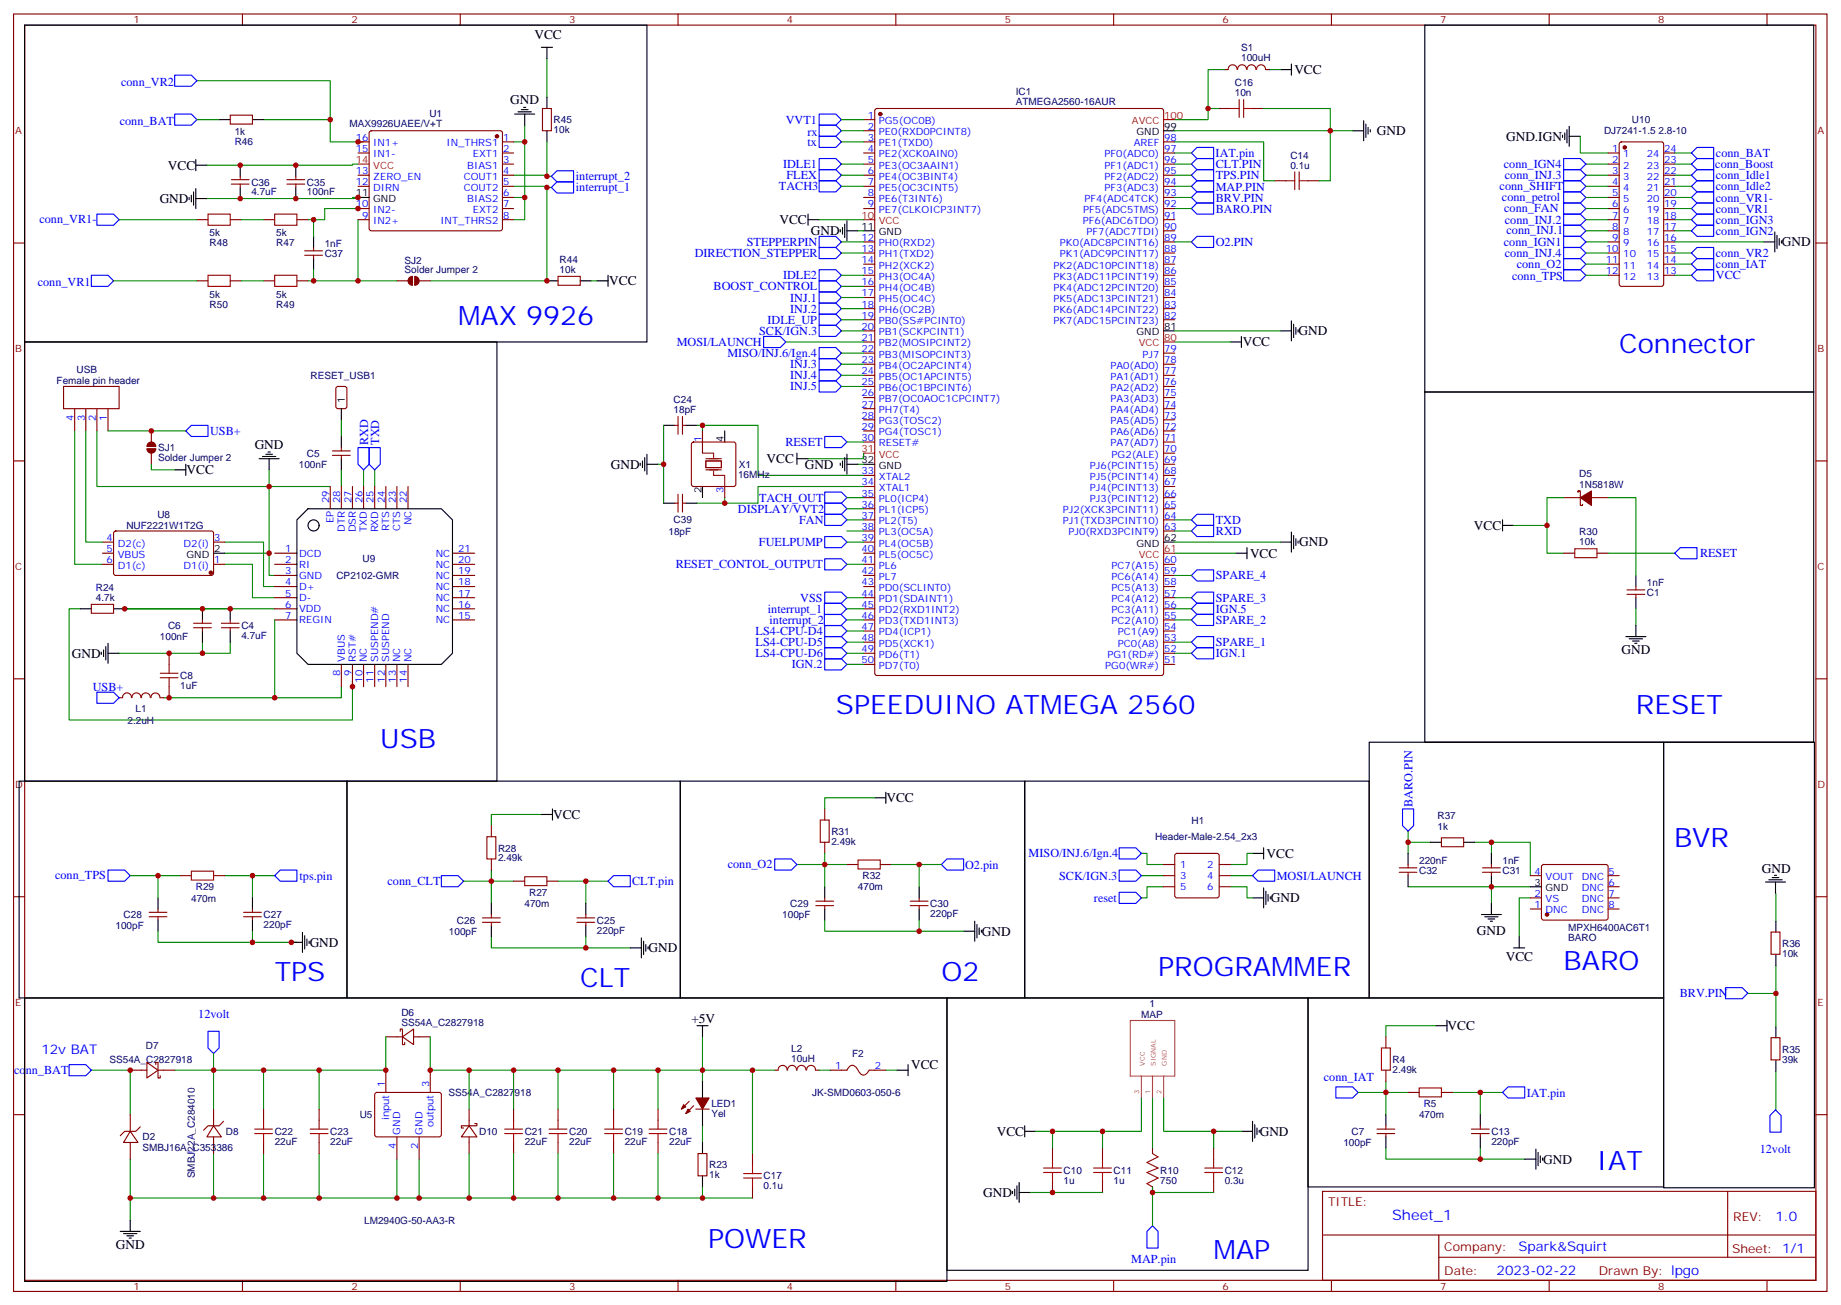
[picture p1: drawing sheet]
<svg xmlns="http://www.w3.org/2000/svg" width="584mm" height="414mm" viewBox="0 0 584 414" stroke-linecap="round" stroke-linejoin="round" font-family="sans-serif">
<defs><g id="words">
<g font-size="8.5" fill="#00f">
<text x="145.4" y="103.2">MAX 9926</text>
<text x="514.1" y="112">Connector</text>
<text x="265.4" y="226.7">SPEEDUINO ATMEGA 2560</text>
<text x="519.4" y="226.7">RESET</text>
<text x="120.7" y="237.3">USB</text>
<text x="531.5" y="268.8">BVR</text>
<text x="87.2" y="311.4">TPS</text>
<text x="298.9" y="311.4">O2</text>
<text x="367.7" y="309.6">PROGRAMMER</text>
<text x="496.4" y="307.8">BARO</text>
<text x="184.2" y="313.1">CLT</text>
<text x="507" y="371.3">IAT</text>
<text x="224.8" y="396">POWER</text>
<text x="385.3" y="399.6">MAP</text>
</g>
<text font-size="4.6" fill="#00f" x="442" y="387.1">Sheet_1</text>
<g font-size="4.2">
<text x="169.7" y="12.5">VCC</text>
<text x="410.9" y="23.5">VCC</text>
<text x="162" y="33">GND</text>
<text x="437.2" y="42.9">GND</text>
<text x="478.2" y="44.7">GND.IGN</text>
<text x="53.3" y="53.9">VCC</text>
<text x="50.7" y="64.4">GND</text>
<text x="247.5" y="71.1">VCC</text>
<text x="257.4" y="74.7">GND</text>
<text x="565.7" y="78.2">GND</text>
<text x="193.4" y="90.5">VCC</text>
<text x="412.3" y="106.4">GND</text>
<text x="394.6" y="109.9">VCC</text>
<text x="80.9" y="142.3">GND</text>
<text x="193.9" y="148.7">GND</text>
<text x="243.4" y="146.9">VCC</text>
<text x="255.5" y="148.7">GND</text>
<text x="59.2" y="150.5">VCC</text>
<text x="412.5" y="173.4">GND</text>
<text x="468" y="168.1">VCC</text>
<text x="396.9" y="176.9">VCC</text>
<text x="22.8" y="208.7">GND</text>
<text x="514.8" y="207.6">GND</text>
<text x="281.4" y="254.6">VCC</text>
<text x="175.6" y="259.9">VCC</text>
<text x="402.1" y="272.2">VCC</text>
<text x="559.3" y="276.9">GND</text>
<text x="403.5" y="286.3">GND</text>
<text x="311.7" y="296.9">GND</text>
<text x="468.9" y="296.5">GND</text>
<text x="98.3" y="300.5">GND</text>
<text x="205.9" y="302.2">GND</text>
<text x="478.1" y="305">VCC</text>
<text x="219.5" y="324.8">+5V</text>
<text x="459.6" y="326.9">VCC</text>
<text x="289.3" y="339.2">VCC</text>
<text x="316.5" y="360.4">VCC</text>
<text x="399.9" y="360.4">GND</text>
<text x="489.9" y="369.2">GND</text>
<text x="312.1" y="379.8">GND</text>
<text x="36.8" y="396.4">GND</text>
</g>
<g font-size="4.2" fill="#00f">
<text x="13.1" y="334.3">12v BAT</text>
<text x="563.7" y="387.3">1.0</text>
<text x="482.1" y="396.9">Spark&amp;Squirt</text>
<text x="475.1" y="404.7">2023-02-22</text>
</g>
<g font-size="3.9" fill="#00f">
<text x="38.4" y="27.2">conn_VR2</text>
<text x="38" y="39.5">conn_BAT</text>
<text x="249.5" y="39.2">VVT1</text>
<text x="256.3" y="46.2">tx</text>
<text x="256.4" y="43">rx</text>
<text x="248.6" y="53.3">IDLE1</text>
<text x="385.9" y="49.9">IAT.pin</text>
<text x="386" y="53.4">CLT.PIN</text>
<text x="477.4" y="53.3">conn_IGN4</text>
<text x="544.6" y="53.3">conn_Boost</text>
<text x="544.8" y="49.7">conn_BAT</text>
<text x="182.8" y="57.2">interrupt_2</text>
<text x="249.7" y="56.9">FLEX</text>
<text x="386" y="56.9">TPS.PIN</text>
<text x="477.8" y="56.9">conn_INJ.3</text>
<text x="544.8" y="56.8">conn_Idle1</text>
<text x="182.8" y="60.7">interrupt_1</text>
<text x="247.3" y="60.4">TACH3</text>
<text x="386" y="64">BRV.PIN</text>
<text x="386" y="60.5">MAP.PIN</text>
<text x="476.1" y="60.4">conn_SHIFT</text>
<text x="476.9" y="63.9">conn_petrol</text>
<text x="544.8" y="64">conn_VR1-</text>
<text x="544.8" y="60.4">conn_Idle2</text>
<text x="12.5" y="70.9">conn_VR1-</text>
<text x="386" y="67.5">BARO.PIN</text>
<text x="477.6" y="67.4">conn_FAN</text>
<text x="477.8" y="71">conn_INJ.2</text>
<text x="544.8" y="71">conn_IGN3</text>
<text x="544.8" y="67.5">conn_VR1</text>
<text x="478.3" y="74.3">conn_INJ.1</text>
<text x="544.8" y="74.5">conn_IGN2</text>
<text x="220.6" y="81.6">DIRECTION_STEPPER</text>
<text x="237.1" y="78">STEPPERPIN</text>
<text x="386" y="78.1">O2.PIN</text>
<text x="477.4" y="78">conn_IGN1</text>
<text x="477.8" y="81.6">conn_INJ.4</text>
<text x="544.8" y="81.5">conn_VR2</text>
<text x="248.6" y="88.6">IDLE2</text>
<text x="480" y="88.8">conn_TPS</text>
<text x="481.5" y="85.1">conn_O2</text>
<text x="544.8" y="88.6">VCC</text>
<text x="544.8" y="85.1">conn_IAT</text>
<text x="12" y="90.7">conn_VR1</text>
<text x="226.5" y="92.1">BOOST_CONTROL</text>
<text x="250.9" y="95.7">INJ.1</text>
<text x="250.9" y="99.2">INJ.2</text>
<text x="241" y="106.2">SCK/IGN.3</text>
<text x="243.7" y="102.7">IDLE_UP</text>
<text x="214.9" y="109.8">MOSI/LAUNCH</text>
<text x="231" y="113.3">MISO/INJ.6/Ign.4</text>
<text x="250.9" y="116.8">INJ.3</text>
<text x="250.9" y="120.4">INJ.4</text>
<text x="250.9" y="123.9">INJ.5</text>
<text x="66.7" y="138">USB+</text>
<text x="116.9" y="141.2" transform="rotate(-90 116.9 141.2)">RXD</text>
<text x="120.4" y="141.2" transform="rotate(-90 120.4 141.2)">TXD</text>
<text x="249.3" y="141.5">RESET</text>
<text x="241" y="159.2">TACH_OUT</text>
<text x="234.3" y="162.7">DISPLAY/VVT2</text>
<text x="253.7" y="166.2">FAN</text>
<text x="386" y="166.2">TXD</text>
<text x="240.9" y="173.3">FUELPUMP</text>
<text x="386" y="169.7">RXD</text>
<text x="539.7" y="176.8">RESET</text>
<text x="214.5" y="180.3">RESET_CONTOL_OUTPUT</text>
<text x="386" y="183.9">SPARE_4</text>
<text x="254.1" y="190.9">VSS</text>
<text x="386" y="190.9">SPARE_3</text>
<text x="243.8" y="194.4">interrupt_1</text>
<text x="244.3" y="197.9">interrupt_2</text>
<text x="386" y="198">SPARE_2</text>
<text x="386" y="194.4">IGN.5</text>
<text x="239.9" y="201.5">LS4-CPU-D4</text>
<text x="239.9" y="205">LS4-CPU-D5</text>
<text x="239.9" y="208.5">LS4-CPU-D6</text>
<text x="386" y="205">SPARE_1</text>
<text x="386" y="208.5">IGN.1</text>
<text x="251.3" y="212.1">IGN.2</text>
<text x="29.4" y="219.1">USB+</text>
<text x="448.4" y="256" transform="rotate(-90 448.4 256)">BARO.PIN</text>
<text x="231" y="275.5">conn_O2</text>
<text x="306.4" y="275.6">O2.pin</text>
<text x="326.6" y="272">MISO/INJ.6/Ign.4</text>
<text x="17.5" y="279">conn_TPS</text>
<text x="95.1" y="279.2">tps.pin</text>
<text x="123" y="280.8">conn_CLT</text>
<text x="200.7" y="280.9">CLT.pin</text>
<text x="336.3" y="279.1">SCK/IGN.3</text>
<text x="405.4" y="279.1">MOSI/LAUNCH</text>
<text x="347.3" y="286.2">reset</text>
<text x="533.3" y="316.4">BRV.PIN</text>
<text x="63" y="323.1">12volt</text>
<text x="4.5" y="340.9">conn_BAT</text>
<text x="420.3" y="343">conn_IAT</text>
<text x="484.7" y="348">IAT.pin</text>
<text x="558.7" y="366">12volt</text>
<text x="359.1" y="400.8">MAP.pin</text>
</g>
<g font-size="3.9" fill="#800">
<text x="421.6" y="382.6">TITLE:</text>
<text x="550.3" y="387.3">REV:</text>
<text x="458.5" y="396.8">Company:</text>
<text x="549.9" y="397.4">Sheet: 1/1</text>
<text x="458.5" y="404.5">Date:</text>
<text x="507.6" y="404.6">Drawn By: lpgo</text>
</g>
<g font-size="3.2" fill="#800">
<text x="42.4" y="7.4">1</text>
<text x="111.5" y="7.4">2</text>
<text x="180.7" y="7.4">3</text>
<text x="249.8" y="7.4">4</text>
<text x="319" y="7.4">5</text>
<text x="388.1" y="7.4">6</text>
<text x="457.3" y="7.4">7</text>
<text x="526.4" y="7.4">8</text>
<text x="4.8" y="42.5">A</text>
<text x="577" y="42.5">A</text>
<text x="4.8" y="111.7">B</text>
<text x="577" y="111.7">B</text>
<text x="4.8" y="180.8">C</text>
<text x="577" y="180.8">C</text>
<text x="4.8" y="250">D</text>
<text x="577" y="250">D</text>
<text x="4.8" y="319.1">E</text>
<text x="577" y="319.1">E</text>
<text x="42.4" y="409.3">1</text>
<text x="111.5" y="409.3">2</text>
<text x="180.7" y="409.3">3</text>
<text x="249.8" y="409.3">4</text>
<text x="319" y="409.3">5</text>
<text x="388.1" y="409.3">6</text>
<text x="457.3" y="409.3">7</text>
<text x="526.4" y="409.3">8</text>
</g>
<g font-size="3.2" fill="#000080">
<text x="394.1" y="16.3">S1</text>
<text x="394.1" y="19.5">100uH</text>
<text x="392" y="27.4">C16</text>
<text x="322.5" y="33.4">ATMEGA2560-16AUR</text>
<text x="322.5" y="30.2">IC1</text>
<text x="392" y="30.6">10n</text>
<text x="111" y="40.3">MAX9926UAEE/V+T</text>
<text x="136.3" y="37.1">U1</text>
<text x="175.8" y="39.1">R45</text>
<text x="518.1" y="39.1">U10</text>
<text x="74.5" y="42.9">1k</text>
<text x="74.5" y="46">R46</text>
<text x="175.8" y="42.3">10k</text>
<text x="509.3" y="42.7">DJ7241-1.5 2.8-10</text>
<text x="409.7" y="53.5">0.1u</text>
<text x="409.7" y="50.4">C14</text>
<text x="79.8" y="58.9">C36</text>
<text x="97.4" y="58.9">C35</text>
<text x="79.8" y="62">4.7uF</text>
<text x="97.4" y="62">100nF</text>
<text x="66.5" y="75">5k</text>
<text x="87.7" y="75">5k</text>
<text x="66.6" y="78.2">R48</text>
<text x="87.7" y="78.2">R47</text>
<text x="103.1" y="78.4">1nF</text>
<text x="103.1" y="81.6">C37</text>
<text x="128.4" y="83.7">SJ2</text>
<text x="177.7" y="83.5">R44</text>
<text x="128.4" y="86.6">Solder Jumper 2</text>
<text x="177.7" y="86.6">10k</text>
<text x="66.5" y="94.4">5k</text>
<text x="87.7" y="94.4">5k</text>
<text x="66.6" y="97.6">R50</text>
<text x="87.7" y="97.6">R49</text>
<text x="24.3" y="118.4">USB</text>
<text x="18" y="122">Female pin header</text>
<text x="98.6" y="120.2">RESET_USB1</text>
<text x="213.9" y="131.1">18pF</text>
<text x="213.9" y="128">C24</text>
<text x="50.2" y="143.2">SJ1</text>
<text x="50.2" y="146.3">Solder Jumper 2</text>
<text x="94.9" y="148.5">100nF</text>
<text x="97.5" y="145">C5</text>
<text x="234.6" y="148.5">X1</text>
<text x="234.3" y="151.7">16MHz</text>
<text x="501.4" y="154.7">1N5818W</text>
<text x="501.4" y="151.5">D5</text>
<text x="40.1" y="167.9">NUF2221W1T2G</text>
<text x="50" y="164.3">U8</text>
<text x="213.9" y="166.1">C39</text>
<text x="212.2" y="169.6">18pF</text>
<text x="501.4" y="173.1">10k</text>
<text x="501.4" y="169.9">R30</text>
<text x="115.1" y="178.5">U9</text>
<text x="106.8" y="183.7">CP2102-GMR</text>
<text x="30.4" y="190.7">4.7k</text>
<text x="30.4" y="187.5">R24</text>
<text x="522.9" y="186">1nF</text>
<text x="522.9" y="189.2">C1</text>
<text x="50.8" y="203.1">100nF</text>
<text x="53.4" y="199.6">C6</text>
<text x="76.6" y="202.7">4.7uF</text>
<text x="76.6" y="199.5">C4</text>
<text x="57.2" y="215.5">C8</text>
<text x="57.2" y="218.6">1uF</text>
<text x="43" y="226.1">L1</text>
<text x="40.5" y="229.6">2.2uH</text>
<text x="378.3" y="261.4">H1</text>
<text x="456.4" y="259.8">R37</text>
<text x="456.4" y="263.3">1k</text>
<text x="263.9" y="268">2.49k</text>
<text x="264" y="264.9">R31</text>
<text x="366.7" y="266.6">Header-Male-2.54_2x3</text>
<text x="158.1" y="273.3">2.49k</text>
<text x="158.1" y="270.2">R28</text>
<text x="450.6" y="274.2">220nF</text>
<text x="477" y="274.2">1nF</text>
<text x="273.8" y="279">R32</text>
<text x="450.6" y="277.4">C32</text>
<text x="477" y="277.4">C31</text>
<text x="60.7" y="286.1">470m</text>
<text x="62.2" y="282.6">R29</text>
<text x="166.5" y="287.8">470m</text>
<text x="168" y="284.3">R27</text>
<text x="250.9" y="287.8">C29</text>
<text x="272.4" y="282.6">470m</text>
<text x="295.3" y="287.8">C30</text>
<text x="39.2" y="291.4">C28</text>
<text x="83.7" y="291.4">C27</text>
<text x="145.1" y="293.1">C26</text>
<text x="189.5" y="293.1">C25</text>
<text x="248.3" y="291.4">100pF</text>
<text x="295.3" y="291">220pF</text>
<text x="36.7" y="294.9">100pF</text>
<text x="83.7" y="294.5">220pF</text>
<text x="142.5" y="296.7">100pF</text>
<text x="189.5" y="296.3">220pF</text>
<text x="497.9" y="295.5">MPXH6400AC6T1</text>
<text x="497.9" y="298.7">BARO</text>
<text x="565.8" y="303.7">10k</text>
<text x="565.8" y="300.6">R36</text>
<text x="127.4" y="322.4">D6</text>
<text x="362.3" y="323.1">MAP</text>
<text x="365" y="319.6">1</text>
<text x="127.4" y="325.5">SS54A_C2827918</text>
<text x="46.3" y="332.8">D7</text>
<text x="251.2" y="333.8">L2</text>
<text x="270.5" y="335.4">F2</text>
<text x="565.8" y="334.1">R35</text>
<text x="34.8" y="337.2">SS54A_C2827918</text>
<text x="251.2" y="337">10uH</text>
<text x="442.1" y="340.4">2.49k</text>
<text x="442.1" y="337.2">R4</text>
<text x="565.8" y="337.2">39k</text>
<text x="142.4" y="347.8">SS54A_C2827918</text>
<text x="257.9" y="347.8">JK-SMD0603-050-6</text>
<text x="225.9" y="351.3">LED1</text>
<text x="452" y="351.3">R5</text>
<text x="114.2" y="354.8">U5</text>
<text x="225.8" y="354.5">Yel</text>
<text x="450.5" y="354.9">470m</text>
<text x="45.2" y="365.1">SMBJ16A_C353386</text>
<text x="45.2" y="361.9">D2</text>
<text x="71.7" y="360.1">D8</text>
<text x="87.2" y="363.3">22uF</text>
<text x="87.2" y="360.1">C22</text>
<text x="104.8" y="363.3">22uF</text>
<text x="104.8" y="360.1">C23</text>
<text x="152.1" y="360.1">D10</text>
<text x="166.6" y="363.3">22uF</text>
<text x="166.6" y="360.1">C21</text>
<text x="180.7" y="363.3">22uF</text>
<text x="180.7" y="360.1">C20</text>
<text x="198.3" y="363.3">22uF</text>
<text x="198.3" y="360.1">C19</text>
<text x="212.4" y="363.3">22uF</text>
<text x="212.4" y="360.1">C18</text>
<text x="426.5" y="363.7">100pF</text>
<text x="429.1" y="360.2">C7</text>
<text x="473.5" y="363.3">220pF</text>
<text x="473.5" y="360.2">C13</text>
<text x="225.1" y="370.7">R23</text>
<text x="61.9" y="373.9" transform="rotate(-90 61.9 373.9)">SMBJ22A_C284010</text>
<text x="225.1" y="373.9">1k</text>
<text x="242.4" y="377.4">0.1u</text>
<text x="242.4" y="374.2">C17</text>
<text x="337.7" y="375.7">1u</text>
<text x="337.7" y="372.5">C10</text>
<text x="353.6" y="375.7">1u</text>
<text x="353.6" y="372.5">C11</text>
<text x="368.4" y="375.7">750</text>
<text x="368.4" y="372.5">R10</text>
<text x="388.8" y="375.7">0.3u</text>
<text x="388.8" y="372.5">C12</text>
<text x="115.6" y="388.4">LM2940G-50-AA3-R</text>
</g>
<g font-size="3.2" fill="#00f">
<text x="275.5" y="37.6">1</text>
<text x="275.5" y="41.1">2</text>
<text x="279" y="39.4">PG5(OC0B)</text>
<text x="113" y="44.7">16</text>
<text x="118.5" y="46.4">IN1+</text>
<text x="141.8" y="46.4">IN_THRS1</text>
<text x="159.7" y="44.7">1</text>
<text x="275.5" y="44.7">3</text>
<text x="279" y="42.9">PE0(RXD0PCINT8)</text>
<text x="279" y="46.4">PE1(TXD0)</text>
<text x="359.9" y="46.4">AREF</text>
<text x="369.6" y="44.7">98</text>
<text x="113" y="48.2">15</text>
<text x="118.5" y="50">IN1-</text>
<text x="148.4" y="53.5">BIAS1</text>
<text x="150.1" y="50">EXT1</text>
<text x="159.7" y="48.2">2</text>
<text x="159.7" y="51.7">3</text>
<text x="275.5" y="48.2">4</text>
<text x="275.5" y="51.7">5</text>
<text x="279" y="50">PE2(XCK0AIN0)</text>
<text x="279" y="53.5">PE3(OC3AAIN1)</text>
<text x="350.6" y="53.5">PF1(ADC1)</text>
<text x="350.6" y="50">PF0(ADC0)</text>
<text x="369.6" y="51.7">96</text>
<text x="369.6" y="48.2">97</text>
<text x="511.9" y="48.2">1</text>
<text x="511.9" y="51.7">2</text>
<text x="515.4" y="50">1</text>
<text x="515.4" y="53.5">2</text>
<text x="522.8" y="53.5">23</text>
<text x="522.8" y="50">24</text>
<text x="528.4" y="51.7">23</text>
<text x="528.4" y="48.2">24</text>
<text x="113" y="58.8">12</text>
<text x="113" y="55.2">13</text>
<text x="118.5" y="57">ZERO_EN</text>
<text x="147.2" y="57">COUT1</text>
<text x="159.7" y="55.2">4</text>
<text x="159.7" y="58.8">5</text>
<text x="275.5" y="55.2">6</text>
<text x="275.5" y="58.8">7</text>
<text x="279" y="57">PE4(OC3BINT4)</text>
<text x="350.6" y="57">PF2(ADC2)</text>
<text x="369.6" y="58.8">94</text>
<text x="369.6" y="55.2">95</text>
<text x="511.9" y="55.2">3</text>
<text x="511.9" y="58.8">4</text>
<text x="515.4" y="57">3</text>
<text x="522.8" y="57">22</text>
<text x="528.4" y="58.8">21</text>
<text x="528.4" y="55.2">22</text>
<text x="113" y="65.8">10</text>
<text x="118.5" y="60.5">DIRN</text>
<text x="147.2" y="60.5">COUT2</text>
<text x="148.4" y="64.1">BIAS2</text>
<text x="159.7" y="62.3">6</text>
<text x="159.7" y="65.8">7</text>
<text x="275.5" y="62.3">8</text>
<text x="275.5" y="65.8">9</text>
<text x="279" y="60.5">PE5(OC3CINT5)</text>
<text x="279" y="64.1">PE6(T3INT6)</text>
<text x="344.3" y="64.1">PF4(ADC4TCK)</text>
<text x="350.6" y="60.5">PF3(ADC3)</text>
<text x="369.6" y="65.8">92</text>
<text x="369.6" y="62.3">93</text>
<text x="511.9" y="62.3">5</text>
<text x="511.9" y="65.8">6</text>
<text x="515.4" y="60.5">4</text>
<text x="515.4" y="64.1">5</text>
<text x="522.8" y="64.1">20</text>
<text x="522.8" y="60.5">21</text>
<text x="528.4" y="65.8">19</text>
<text x="528.4" y="62.3">20</text>
<text x="115" y="69.4">9</text>
<text x="118.5" y="71.1">IN2+</text>
<text x="118.5" y="67.6">IN2-</text>
<text x="139.8" y="71.1">INT_THRS2</text>
<text x="150.1" y="67.6">EXT2</text>
<text x="159.7" y="69.4">8</text>
<text x="279" y="67.6">PE7(CLKOICP3INT7)</text>
<text x="343.7" y="71.1">PF6(ADC6TDO)</text>
<text x="343.8" y="67.6">PF5(ADC5TMS)</text>
<text x="369.6" y="69.4">91</text>
<text x="511.9" y="69.4">7</text>
<text x="515.4" y="67.6">6</text>
<text x="515.4" y="71.1">7</text>
<text x="522.8" y="71.1">18</text>
<text x="522.8" y="67.6">19</text>
<text x="528.4" y="69.4">18</text>
<text x="273.5" y="76.4">12</text>
<text x="344.9" y="74.6">PF7(ADC7TDI)</text>
<text x="369.6" y="76.4">89</text>
<text x="369.6" y="72.9">90</text>
<text x="511.9" y="72.9">8</text>
<text x="511.9" y="76.4">9</text>
<text x="515.4" y="74.6">8</text>
<text x="522.8" y="74.6">17</text>
<text x="528.4" y="76.4">16</text>
<text x="528.4" y="72.9">17</text>
<text x="273.5" y="79.9">13</text>
<text x="273.5" y="83.5">14</text>
<text x="279" y="78.2">PH0(RXD2)</text>
<text x="279" y="81.7">PH1(TXD2)</text>
<text x="336.4" y="81.7">PK1(ADC9PCINT17)</text>
<text x="336.4" y="78.2">PK0(ADC8PCINT16)</text>
<text x="369.6" y="83.5">87</text>
<text x="369.6" y="79.9">88</text>
<text x="509.9" y="79.9">10</text>
<text x="509.9" y="83.5">11</text>
<text x="515.4" y="78.2">9</text>
<text x="515.4" y="81.7">10</text>
<text x="522.8" y="81.7">15</text>
<text x="522.8" y="78.2">16</text>
<text x="528.4" y="83.5">14</text>
<text x="528.4" y="79.9">15</text>
<text x="273.5" y="87">15</text>
<text x="279" y="85.2">PH2(XCK2)</text>
<text x="279" y="88.8">PH3(OC4A)</text>
<text x="334.4" y="88.8">PK3(ADC11PCINT19)</text>
<text x="334.4" y="85.2">PK2(ADC10PCINT18)</text>
<text x="369.6" y="87">86</text>
<text x="509.9" y="87">12</text>
<text x="515.4" y="85.2">11</text>
<text x="515.4" y="88.8">12</text>
<text x="522.8" y="88.8">13</text>
<text x="522.8" y="85.2">14</text>
<text x="528.4" y="87">13</text>
<text x="273.5" y="90.5">16</text>
<text x="273.5" y="94.1">17</text>
<text x="279" y="92.3">PH4(OC4B)</text>
<text x="279" y="95.8">PH5(OC4C)</text>
<text x="334.4" y="95.8">PK5(ADC13PCINT21)</text>
<text x="334.4" y="92.3">PK4(ADC12PCINT20)</text>
<text x="369.6" y="94.1">84</text>
<text x="369.6" y="90.5">85</text>
<text x="273.5" y="97.6">18</text>
<text x="273.5" y="101.1">19</text>
<text x="279" y="99.3">PH6(OC2B)</text>
<text x="334.4" y="99.3">PK6(ADC14PCINT22)</text>
<text x="369.6" y="101.1">82</text>
<text x="369.6" y="97.6">83</text>
<text x="273.5" y="104.6">20</text>
<text x="279" y="102.9">PB0(SS#PCINT0)</text>
<text x="279" y="106.4">PB1(SCKPCINT1)</text>
<text x="334.4" y="102.9">PK7(ADC15PCINT23)</text>
<text x="273.5" y="108.2">21</text>
<text x="273.5" y="111.7">22</text>
<text x="279" y="109.9">PB2(MOSIPCINT2)</text>
<text x="279" y="113.5">PB3(MISOPCINT3)</text>
<text x="362.8" y="113.5">PJ7</text>
<text x="369.6" y="111.7">79</text>
<text x="273.5" y="115.2">23</text>
<text x="273.5" y="118.7">24</text>
<text x="279" y="117">PB4(OC2APCINT4)</text>
<text x="352.5" y="117">PA0(AD0)</text>
<text x="369.6" y="118.7">77</text>
<text x="369.6" y="115.2">78</text>
<text x="273.5" y="122.3">25</text>
<text x="273.5" y="125.8">26</text>
<text x="279" y="120.5">PB5(OC1APCINT5)</text>
<text x="279" y="124">PB6(OC1BPCINT6)</text>
<text x="352.5" y="124">PA2(AD2)</text>
<text x="352.5" y="120.5">PA1(AD1)</text>
<text x="369.6" y="125.8">75</text>
<text x="369.6" y="122.3">76</text>
<text x="273.5" y="129.3">27</text>
<text x="279" y="127.6">PB7(OC0AOC1CPCINT7)</text>
<text x="279" y="131.1">PH7(T4)</text>
<text x="352.5" y="131.1">PA4(AD4)</text>
<text x="352.5" y="127.6">PA3(AD3)</text>
<text x="369.6" y="129.3">74</text>
<text x="23.4" y="133.5" transform="rotate(-90 23.4 133.5)">4</text>
<text x="26.9" y="133.5" transform="rotate(-90 26.9 133.5)">3</text>
<text x="30.4" y="133.5" transform="rotate(-90 30.4 133.5)">2</text>
<text x="33.9" y="133.5" transform="rotate(-90 33.9 133.5)">1</text>
<text x="273.5" y="132.9">28</text>
<text x="273.5" y="136.4">29</text>
<text x="279" y="134.6">PG3(TOSC2)</text>
<text x="352.5" y="134.6">PA5(AD5)</text>
<text x="369.6" y="136.4">72</text>
<text x="369.6" y="132.9">73</text>
<text x="222.7" y="140.3" transform="rotate(-90 222.7 140.3)">1</text>
<text x="273.5" y="139.9">30</text>
<text x="279" y="138.1">PG4(TOSC1)</text>
<text x="279" y="141.7">RESET#</text>
<text x="352.5" y="141.7">PA7(AD7)</text>
<text x="352.5" y="138.1">PA6(AD6)</text>
<text x="369.6" y="143.4">70</text>
<text x="369.6" y="139.9">71</text>
<text x="346" y="148.7">PJ6(PCINT15)</text>
<text x="352.9" y="145.2">PG2(ALE)</text>
<text x="369.6" y="147">69</text>
<text x="273.5" y="150.5">33</text>
<text x="273.5" y="154">34</text>
<text x="279" y="152.3">XTAL2</text>
<text x="279" y="155.8">XTAL1</text>
<text x="346" y="155.8">PJ4(PCINT13)</text>
<text x="346" y="152.3">PJ5(PCINT14)</text>
<text x="369.6" y="154">67</text>
<text x="369.6" y="150.5">68</text>
<text x="104.5" y="159.7" transform="rotate(-90 104.5 159.7)">29</text>
<text x="108" y="159.7" transform="rotate(-90 108 159.7)">28</text>
<text x="111.5" y="159.7" transform="rotate(-90 111.5 159.7)">27</text>
<text x="115.1" y="159.7" transform="rotate(-90 115.1 159.7)">26</text>
<text x="118.6" y="159.7" transform="rotate(-90 118.6 159.7)">25</text>
<text x="122.1" y="159.7" transform="rotate(-90 122.1 159.7)">24</text>
<text x="125.7" y="159.7" transform="rotate(-90 125.7 159.7)">23</text>
<text x="129.2" y="159.7" transform="rotate(-90 129.2 159.7)">22</text>
<text x="229.7" y="156.4" transform="rotate(-90 229.7 156.4)">3</text>
<text x="273.5" y="157.6">35</text>
<text x="273.5" y="161.1">36</text>
<text x="279" y="159.3">PL0(ICP4)</text>
<text x="346" y="159.3">PJ3(PCINT12)</text>
<text x="369.6" y="161.1">65</text>
<text x="369.6" y="157.6">66</text>
<text x="105.9" y="166.1" transform="rotate(-90 105.9 166.1)">EP</text>
<text x="130.6" y="166.7" transform="rotate(-90 130.6 166.7)">NC</text>
<text x="273.5" y="164.6">37</text>
<text x="279" y="162.8">PL1(ICP5)</text>
<text x="279" y="166.4">PL2(T5)</text>
<text x="337.4" y="162.8">PJ2(XCK3PCINT11)</text>
<text x="337.4" y="166.4">PJ1(TXD3PCINT10)</text>
<text x="369.6" y="164.6">64</text>
<text x="33.9" y="171.7">4</text>
<text x="37.4" y="173.4">D2(c)</text>
<text x="58.3" y="173.4">D2(i)</text>
<text x="68" y="171.7">3</text>
<text x="109.4" y="168.7" transform="rotate(-90 109.4 168.7)">DTR</text>
<text x="113" y="169" transform="rotate(-90 113 169)">DSR</text>
<text x="116.5" y="168.7" transform="rotate(-90 116.5 168.7)">TXD</text>
<text x="120" y="169" transform="rotate(-90 120 169)">RXD</text>
<text x="123.5" y="168.5" transform="rotate(-90 123.5 168.5)">RTS</text>
<text x="127.1" y="168.5" transform="rotate(-90 127.1 168.5)">CTS</text>
<text x="273.5" y="168.1">38</text>
<text x="273.5" y="171.7">39</text>
<text x="279" y="169.9">PL3(OC5A)</text>
<text x="279" y="173.4">PL4(OC5B)</text>
<text x="339.2" y="169.9">PJ0(RXD3PCINT9)</text>
<text x="369.6" y="168.1">63</text>
<text x="33.9" y="175.2">5</text>
<text x="33.9" y="178.7">6</text>
<text x="37.4" y="177">VBUS</text>
<text x="68" y="178.7">1</text>
<text x="90.5" y="175.2">1</text>
<text x="90.5" y="178.7">2</text>
<text x="95" y="176.6">DCD</text>
<text x="138.4" y="176.6">NC</text>
<text x="145.4" y="178.7">20</text>
<text x="145.4" y="175.2">21</text>
<text x="273.5" y="175.2">40</text>
<text x="273.5" y="178.7">41</text>
<text x="279" y="177">PL5(OC5C)</text>
<text x="369.6" y="178.7">60</text>
<text x="37.4" y="180.5">D1(c)</text>
<text x="58.3" y="180.5">D1(i)</text>
<text x="90.5" y="182.2">3</text>
<text x="90.5" y="185.8">4</text>
<text x="95" y="180.1">RI</text>
<text x="95" y="183.7">GND</text>
<text x="138.4" y="183.7">NC</text>
<text x="138.4" y="180.1">NC</text>
<text x="145.4" y="185.8">18</text>
<text x="145.4" y="182.2">19</text>
<text x="273.5" y="182.2">42</text>
<text x="273.5" y="185.8">43</text>
<text x="279" y="180.5">PL6</text>
<text x="279" y="184">PL7</text>
<text x="352.9" y="184">PC6(A14)</text>
<text x="352.9" y="180.5">PC7(A15)</text>
<text x="369.6" y="185.8">58</text>
<text x="369.6" y="182.2">59</text>
<text x="90.5" y="189.3">5</text>
<text x="95" y="187.2">D+</text>
<text x="95" y="190.7">D-</text>
<text x="138.4" y="190.7">NC</text>
<text x="138.4" y="187.2">NC</text>
<text x="145.4" y="189.3">17</text>
<text x="273.5" y="189.3">44</text>
<text x="279" y="187.5">PD0(SCLINT0)</text>
<text x="279" y="191.1">PD1(SDAINT1)</text>
<text x="352.9" y="191.1">PC4(A12)</text>
<text x="352.9" y="187.5">PC5(A13)</text>
<text x="369.6" y="189.3">57</text>
<text x="90.5" y="192.8">6</text>
<text x="90.5" y="196.4">7</text>
<text x="95" y="194.2">VDD</text>
<text x="95" y="197.8">REGIN</text>
<text x="138.4" y="197.8">NC</text>
<text x="138.4" y="194.2">NC</text>
<text x="145.4" y="196.4">15</text>
<text x="145.4" y="192.8">16</text>
<text x="273.5" y="192.8">45</text>
<text x="273.5" y="196.4">46</text>
<text x="279" y="194.6">PD2(RXD1INT2)</text>
<text x="352.9" y="194.6">PC3(A11)</text>
<text x="369.6" y="196.4">55</text>
<text x="369.6" y="192.8">56</text>
<text x="273.5" y="199.9">47</text>
<text x="273.5" y="203.4">48</text>
<text x="279" y="198.1">PD3(TXD1INT3)</text>
<text x="279" y="201.6">PD4(ICP1)</text>
<text x="352.9" y="198.1">PC2(A10)</text>
<text x="354.9" y="201.6">PC1(A9)</text>
<text x="369.6" y="203.4">53</text>
<text x="369.6" y="199.9">54</text>
<text x="273.5" y="206.9">49</text>
<text x="279" y="205.2">PD5(XCK1)</text>
<text x="279" y="208.7">PD6(T1)</text>
<text x="351.6" y="208.7">PG1(RD#)</text>
<text x="354.9" y="205.2">PC0(A8)</text>
<text x="369.6" y="206.9">52</text>
<text x="108" y="214.6" transform="rotate(-90 108 214.6)">8</text>
<text x="109.4" y="210.1" transform="rotate(-90 109.4 210.1)">VBUS</text>
<text x="111.5" y="214.6" transform="rotate(-90 111.5 214.6)">9</text>
<text x="113" y="210.1" transform="rotate(-90 113 210.1)">RST#</text>
<text x="116.5" y="210.1" transform="rotate(-90 116.5 210.1)">NC</text>
<text x="120" y="210.1" transform="rotate(-90 120 210.1)">SUSPEND#</text>
<text x="123.5" y="210.1" transform="rotate(-90 123.5 210.1)">SUSPEND</text>
<text x="127.1" y="210.1" transform="rotate(-90 127.1 210.1)">NC</text>
<text x="130.6" y="210.1" transform="rotate(-90 130.6 210.1)">NC</text>
<text x="273.5" y="210.5">50</text>
<text x="279" y="212.2">PD7(T0)</text>
<text x="350.9" y="212.2">PG0(WR#)</text>
<text x="369.6" y="210.5">51</text>
<text x="115.1" y="216.6" transform="rotate(-90 115.1 216.6)">10</text>
<text x="118.6" y="216.6" transform="rotate(-90 118.6 216.6)">11</text>
<text x="122.1" y="216.6" transform="rotate(-90 122.1 216.6)">12</text>
<text x="125.7" y="216.6" transform="rotate(-90 125.7 216.6)">13</text>
<text x="129.2" y="216.6" transform="rotate(-90 129.2 216.6)">14</text>
<text x="374.7" y="275.4">1</text>
<text x="383.3" y="275.4">2</text>
<text x="374.7" y="278.9">3</text>
<text x="383.3" y="278.9">4</text>
<text x="487.2" y="277.5">4</text>
<text x="490.7" y="279.3">VOUT</text>
<text x="502.2" y="279.3">DNC</text>
<text x="510.7" y="277.5">5</text>
<text x="510.7" y="281">6</text>
<text x="374.7" y="282.4">5</text>
<text x="383.3" y="282.4">6</text>
<text x="487.2" y="284.6">2</text>
<text x="490.7" y="286.3">VS</text>
<text x="502.2" y="282.8">DNC</text>
<text x="502.2" y="286.3">DNC</text>
<text x="510.7" y="284.6">7</text>
<text x="487.2" y="288.1">1</text>
<text x="490.7" y="289.8">DNC</text>
<text x="502.2" y="289.8">DNC</text>
<text x="510.7" y="288.1">8</text>
<text x="265.1" y="339.2">1</text>
<text x="277.7" y="339.2">2</text>
<text x="122.1" y="344.9" transform="rotate(-90 122.1 344.9)">1</text>
<text x="136.2" y="344.9" transform="rotate(-90 136.2 344.9)">3</text>
<text x="123.5" y="355.5" transform="rotate(-90 123.5 355.5)">input</text>
<text x="137.7" y="357.8" transform="rotate(-90 137.7 357.8)">output</text>
<text x="125.7" y="364.5" transform="rotate(-90 125.7 364.5)">4</text>
<text x="127.1" y="360" transform="rotate(-90 127.1 360)">GND</text>
<text x="132.7" y="364.5" transform="rotate(-90 132.7 364.5)">2</text>
<text x="134.1" y="360" transform="rotate(-90 134.1 360)">GND</text>
</g>
<g font-size="3.2" fill="#f00">
<text x="359.4" y="39.4">AVCC</text>
<text x="369.6" y="37.6">100</text>
<text x="113" y="51.7">14</text>
<text x="118.5" y="53.5">VCC</text>
<text x="273.5" y="69.4">10</text>
<text x="279" y="71.1">VCC</text>
<text x="361.5" y="109.9">VCC</text>
<text x="369.6" y="108.2">80</text>
<text x="273.5" y="143.4">31</text>
<text x="279" y="145.2">VCC</text>
<text x="361.5" y="177">VCC</text>
<text x="369.6" y="175.2">61</text>
</g>
<g font-size="3.2">
<text x="369.6" y="41.1">99</text>
<text x="360.8" y="42.9">GND</text>
<text x="113" y="62.3">11</text>
<text x="118.5" y="64.1">GND</text>
<text x="273.5" y="72.9">11</text>
<text x="279" y="74.6">GND</text>
<text x="360.8" y="106.4">GND</text>
<text x="369.6" y="104.6">81</text>
<text x="109.4" y="127.9" transform="rotate(-90 109.4 127.9)">1</text>
<text x="229.7" y="140.3" transform="rotate(-90 229.7 140.3)">4</text>
<text x="273.5" y="147">32</text>
<text x="279" y="148.7">GND</text>
<text x="222.7" y="156.4" transform="rotate(-90 222.7 156.4)">2</text>
<text x="360.8" y="173.4">GND</text>
<text x="369.6" y="171.7">62</text>
<text x="59.2" y="177">GND</text>
<text x="68" y="175.2">2</text>
<text x="487.2" y="281">3</text>
<text x="490.7" y="282.8">GND</text>
</g>
<g font-size="2.1" fill="#a54b4b">
<text x="363.4" y="338.1" transform="rotate(-90 363.4 338.1)">VCC</text>
<text x="366.9" y="338.1" transform="rotate(-90 366.9 338.1)">SIGNAL</text>
<text x="370.5" y="338.1" transform="rotate(-90 370.5 338.1)">GND</text>
<text x="361.7" y="347.1" transform="rotate(-90 361.7 347.1)">3</text>
<text x="365.2" y="347.1" transform="rotate(-90 365.2 347.1)">1</text>
<text x="368.7" y="347.1" transform="rotate(-90 368.7 347.1)">2</text>
</g>
</g></defs>
<g fill="none" stroke="#870000" stroke-width=".35">
<path d="M4.3 4.4h575.7v405.4h-575.7zM7.8 8h568.7v398.3h-568.7zM77 4.4v3.6M146.1 4.4v3.6M215.3 4.4v3.6M284.4 4.4v3.6M353.6 4.4v3.6M422.7 4.4v3.6M491.8 4.4v3.6M561 4.4v3.6M73.1 36.5h7.1v2.9h-7.1zM172.2 34.4h2.8v7.1h-2.8z"/>
<path d="M274.2 38h3.5M277.9 34.6l.5-.2h90.3l.7 .5v178.7l-.4 .7h-90.6l-.6-.4-.1-178.8zM387.1 34.4h3.5M388.8 22.1h1.1M389.9 22.1a1.41 1.41 0 0 1 1.4-1.5 1.41 1.41 0 0 1 1.4 1.5M392.9 22.1a1.41 1.41 0 0 1 1.4-1.5 1.41 1.41 0 0 1 1.4 1.5M395.9 22.1a1.41 1.41 0 0 1 1.4-1.5 1.41 1.41 0 0 1 1.4 1.5M397.7 34.4h3.5M399 22.1a1.41 1.41 0 0 1 1.4-1.5 1.41 1.41 0 0 1 1.4 1.5M401.9 22.1h1M73.4 58.4h5.7M73.4 57h5.7"/>
<path d="M76.3 56v1M76.3 58.4v1.1M91.1 58.4h5.6M91.1 57h5.6M93.9 56v1M93.9 58.4v1.1M113.7 48.5h3.5M113.7 55.6h3.5M113.7 59.1h3.5M113.7 45h3.5M117.4 41.7l.5-.2h40.9l.5 .2 .2 .5v30.6l-.7 .4h-41.2l-.4-.7v-30.3zM159.5 48.5h3.6"/>
<path d="M159.5 52.1h3.6M159.5 55.6h3.6M159.5 59.1h3.6M159.5 45h3.6M274.2 48.5h3.5M274.2 52.1h3.5M274.2 55.6h3.5M274.2 59.1h3.5M274.2 41.5h3.5M274.2 45h3.5M369.4 48.5h3.6M369.4 52.1h3.6"/>
<path d="M369.4 55.6h3.6M369.4 59.1h3.6M369.4 45h3.6M404.7 57.4h3.5M415.3 57.4h3.5M510.5 48.5h3.6M510.5 52.1h3.6M510.5 55.6h3.6M510.5 59.1h3.6M514.3 45.2l.5-.2h12.7l.6 .4 .1 44.8-.5 .6-12.9 .1-.7-.5v-44.7zM528.2 48.5h3.5M528.2 52.1h3.5"/>
<path d="M528.2 55.6h3.5M528.2 59.1h3.5M4.3 77.1h3.5M62.5 69.7h3.5M73.1 69.7h3.5M83.7 69.7h3.5M94.3 69.7h3.5M96.7 79.6h5.7M99.6 78.5v1.1M113.7 66.2h3.5M113.7 69.7h3.5M159.5 62.7h3.6"/>
<path d="M159.5 66.2h3.6M159.5 69.7h3.6M274.2 62.7h3.5M274.2 66.2h3.5M274.2 76.8h3.5M369.4 62.7h3.6M369.4 66.2h3.6M369.4 69.7h3.6M369.4 73.2h3.6M369.4 76.8h3.6M510.5 62.7h3.6M510.5 66.2h3.6"/>
<path d="M510.5 69.7h3.6M510.5 73.2h3.6M510.5 76.8h3.6M528.2 62.7h3.5M528.2 66.2h3.5M528.2 69.7h3.5M528.2 73.2h3.5M528.2 76.8h3.5M576.5 77.1h3.5M62.5 89.1h3.5M73.1 89.1h3.5M83.7 89.1h3.5"/>
<path d="M94.3 89.1h3.5M96.7 81h5.7M99.6 81v1.1M126 89.1h3.5M133.1 89.1h3.5M177.2 87.7h7v2.8h-7zM274.2 80.3h3.5M274.2 83.8h3.5M274.2 87.3h3.5M274.2 90.9h3.5M274.2 94.4h3.5M274.2 97.9h3.5"/>
<path d="M369.4 80.3h3.6M369.4 83.8h3.6M369.4 87.3h3.6M369.4 90.9h3.6M369.4 94.4h3.6M369.4 97.9h3.6M510.5 80.3h3.6M510.5 83.8h3.6M510.5 87.3h3.6M528.2 80.3h3.5M528.2 83.8h3.5M528.2 87.3h3.5"/>
<path d="M274.2 101.5h3.5M274.2 105h3.5M274.2 108.5h3.5M274.2 112h3.5M274.2 115.6h3.5M274.2 119.1h3.5M369.4 101.5h3.6M369.4 112h3.6M369.4 115.6h3.6M369.4 119.1h3.6M20.2 122.6h17.6v7.1h-17.6zM23.7 129.7v7"/>
<path d="M27.2 129.7v7M30.8 129.7v7M34.3 129.7v7M48 136.7v3.6M106.8 122.8l.5-.2h2.1l.7 .5v5.9l-.4 .6-2.4 .1-.6-.5-.1-5.9zM214.2 135h1.1M215.3 132.2v5.6M216.7 132.2v5.6M216.7 135h1M223 136.7v3.6M274.2 122.6h3.5M274.2 126.2h3.5"/>
<path d="M274.2 129.7h3.5M274.2 133.2h3.5M274.2 136.7h3.5M369.4 122.6h3.6M369.4 126.2h3.6M369.4 129.7h3.6M369.4 133.2h3.6M369.4 136.7h3.6M4.3 146.3h3.5M48 143.8v3.5M104.8 154.4v7M105.6 144.5h5.6"/>
<path d="M105.6 143.1h5.6M108.4 142v1.1M108.4 144.5v1.1M108.4 154.4v7M111.9 154.4v7M115.4 154.4v7M119 154.4v7M122.5 154.4v7M126 154.4v7M129.5 154.4v7M214.2 159.7h1.1M215.3 156.8v5.7"/>
<path d="M216.7 156.8v5.7M216.7 159.7h1M219.7 140.5l.5-.2h12.7l.5 .2 .2 .5v12.7l-.2 .5-.5 .2h-12.7l-.5-.3-.2-.4v-12.7zM230.1 154.4v3.5M274.2 140.3h3.5M274.2 150.8h3.5M274.2 154.4h3.5M274.2 157.9h3.5M369.4 140.3h3.6M369.4 150.8h3.6M369.4 154.4h3.6M369.4 157.9h3.6"/>
<path d="M369.4 147.3h3.6M369.4 143.8h3.6M496.4 157.9h5.3M501.4 155.8h-.4v.3v-.3h.7v4.6h.7v-.4M505.2 157.9h5.3M576.5 146.3h3.5M32.5 175.5h3.6M32.5 179.1h3.6M32.5 172h3.6M36.3 168.7l.5-.2h30.6l.4 .7-.1 13-.6 .4-30.6-.1-.4-.6v-12.7zM67.8 179.1h3.5M67.8 172h3.5"/>
<path d="M87.2 175.5h7.1M87.2 179.1h7.1M143.7 175.5h7M143.7 179.1h7M274.2 175.5h3.5M274.2 179.1h3.5M274.2 172h3.5M274.2 161.4h3.5M274.2 165h3.5M274.2 168.5h3.5M369.4 179.1h3.6M369.4 161.4h3.6"/>
<path d="M369.4 165h3.6M369.4 168.5h3.6M496.4 175.5h3.6M507 175.5h3.5M29 191.8h7.1v2.8h-7.1zM61.5 199.2h5.6M61.5 197.8h5.6M64.3 196.7v1.1M64.3 199.2v1M70.3 199.2h5.6M70.3 197.8h5.6M73.1 196.7v1.1"/>
<path d="M73.1 199.2v1M87.2 182.6h7.1M87.2 186.1h7.1M87.2 189.7h7.1M87.2 193.2h7.1M87.2 196.7h7.1M143.7 182.6h7M143.7 186.1h7M143.7 189.7h7M143.7 193.2h7M143.7 196.7h7M274.2 182.6h3.5"/>
<path d="M274.2 186.1h3.5M274.2 189.7h3.5M274.2 193.2h3.5M274.2 196.7h3.5M369.4 182.6h3.6M369.4 186.1h3.6M369.4 189.7h3.6M369.4 193.2h3.6M369.4 196.7h3.6M516.5 187.2h5.7M516.5 188.6h5.7M519.4 186.1v1.1"/>
<path d="M519.4 188.6v1.1M4.3 215.4h3.5M53.7 207.3v3.5M53.7 217.9v3.5M108.4 210.8v7.1M111.9 210.8v7.1M115.4 210.8v7.1M119 210.8v7.1M122.5 210.8v7.1M126 210.8v7.1M129.5 210.8v7.1M274.2 200.2h3.5"/>
<path d="M274.2 203.8h3.5M274.2 207.3h3.5M274.2 210.8h3.5M369.4 200.2h3.6M369.4 203.8h3.6M369.4 207.3h3.6M369.4 210.8h3.6M576.5 215.4h3.5M37.8 221.4h1.1M38.9 221.4a1.41 1.41 0 0 1 1.4-1.5 1.41 1.41 0 0 1 1.4 1.5M41.9 221.4a1.41 1.41 0 0 1 1.4-1.5 1.41 1.41 0 0 1 1.4 1.5M44.9 221.4a1.41 1.41 0 0 1 1.4-1.5 1.41 1.41 0 0 1 1.4 1.5"/>
<path d="M47.9 221.4a1.41 1.41 0 0 1 1.5-1.5 1.41 1.41 0 0 1 1.4 1.5M50.9 221.4h1M261.8 256.7v3.5M57.2 277.8h3.5M67.8 277.8h3.5M156 262v3.5M156 272.6v3.5M163.1 279.6h3.5M173.6 279.6h3.6M261.8 267.3v3.5M268.9 274.3h3.5M279.5 274.3h3.5"/>
<path d="M369.4 274.3h3.6M369.4 277.8h3.6M373.2 271l.5-.2h12.7l.5 .2 .2 .5v12.7l-.3 .5-.4 .2h-12.7l-.5-.2-.2-.5v-12.7zM387.1 274.3h3.5M387.1 277.8h3.5M444.2 276.8h5.7M444.2 275.4h5.7M447 274.3v1.1M447 276.8v1M457.6 265.9h7.1v2.8h-7.1zM470.7 276.8h5.6M470.7 275.4h5.6"/>
<path d="M473.5 274.3v1.1M473.5 276.8v1M485.8 277.8h3.6M489.6 274.5l.5-.2h19.7l.5 .2 .2 .5v16.3l-.2 .5-.5 .2h-19.7l-.5-.3-.2-.4v-16.3zM510.5 277.8h3.6M4.3 284.6h3.5M47.3 290.9h5.7M47.3 289.5h5.7M50.2 288.4v1.1M50.2 290.9v1.1M77.3 290.9h5.7M77.3 289.5h5.7"/>
<path d="M80.2 288.4v1.1M80.2 290.9v1.1M153.2 292.7h5.6M153.2 291.3h5.6M156 290.2v1.1M156 292.7v1M183.2 292.7h5.6M183.2 291.3h5.6M186 290.2v1.1M186 292.7v1M259 287.4h5.7M259 286h5.7"/>
<path d="M261.8 284.9v1.1M261.8 287.4v1M289 287.4h5.6M289 286h5.6M291.8 284.9v1.1M291.8 287.4v1M369.4 281.4h3.6M387.1 281.4h3.5M485.8 288.4h3.6M485.8 284.9h3.6M510.5 281.4h3.6M510.5 288.4h3.6"/>
<path d="M510.5 284.9h3.6M562.3 295.8h2.8v7h-2.8zM576.5 284.6h3.5M41.3 339.6h5.3M46.6 337.1l3.6 2.5-3.6 2.5zM49.5 337.8v-.7h.7v5h.7v-.8M50.2 339.6h5.3M122.5 329h5.3M122.5 339.6v7M127.1 327.2v-.7h.7v5h.7v-.7M127.8 329l3.5-2.5v5zM131.3 329h5.3"/>
<path d="M136.6 339.6v7M246 339.6h1M247.1 339.6a1.41 1.41 0 0 1 1.4-1.5 1.41 1.41 0 0 1 1.4 1.5M250 339.6a1.41 1.41 0 0 1 1.5-1.5 1.41 1.41 0 0 1 1.4 1.5M253 339.6a1.41 1.41 0 0 1 1.4-1.5 1.41 1.41 0 0 1 1.4 1.5M256.1 339.6a1.41 1.41 0 0 1 1.4-1.5 1.41 1.41 0 0 1 1.4 1.5M259 339.6h1.1M263.6 339.6h5.3l.6-.9a1.66 1.66 0 0 1 1.7-.5 1.66 1.66 0 0 1 1.2 1.3 2.13 2.13 0 0 0 2.2 1.5l1.3-1.4h5.3M440 329v3.5M440 339.6v3.5M562.3 329.3h2.8v7h-2.8zM4.3 353.7h3.5"/>
<path d="M41.3 359l2.5 3.5h-4.6zM41.3 353.7v5.3M44.5 357.6l-1.4 1.4h-3.5l-1.4 1.4M67.8 357.2l2.5 3.6h-4.6zM67.8 351.9v5.3M71 355.8l-1.4 1.4h-3.6l-1.4 1.4M83.7 351.9v3.6M101.3 351.9v3.6M119.2 346.8l.5-.2 20 .1 .4 .6v13l-.7 .5-20-.1-.4-.7v-12.7zM148.9 357.2l2.5 3.6h-4.9zM148.9 351.9v5.3M150.7 356.5h.7v.7h-4.9v.7h.7"/>
<path d="M163.1 351.9v3.6M177.2 351.9v3.6M194.8 351.9v3.6M208.9 351.9v3.6M218.8 349.5l-2.5 2.4M220.2 350.9l-2.5 2.4M220.9 351.9h4.2M437.2 359.7h5.6M437.2 358.3h5.6M440 357.2v1.1M440 359.7v1.1M447 346.6h3.6"/>
<path d="M457.6 346.6h3.6M467.1 359.7h5.7M467.1 358.3h5.7M470 357.2v1.1M470 359.7v1.1M576.5 353.7h3.5M41.3 362.5v5.3M67.8 360.8v5.2M83.7 362.5v3.5M101.3 362.5v3.5M126 360.8v7M133.1 360.8v7"/>
<path d="M148.9 360.8v5.2M163.1 362.5v3.5M177.2 362.5v3.5M194.8 362.5v3.5M208.9 362.5v3.5M221.6 366h2.8v7.1h-2.8zM238.9 366v3.6M238.9 376.6v3.6M334.2 364.3v3.5M334.2 374.9v3.5M350 364.3v3.5M350 374.9v3.5"/>
<path d="M365.9 364.3v1.7M365.9 376.6v1.8M385.3 364.3v3.5M385.3 374.9v3.5M419.9 378h156.6v28.3h-156.6zM548.5 378.1v20.8M419.9 391.9h156.5M456.8 398.9h119.6M456.8 391.9v14.1M77 406.3v3.5M146.1 406.3v3.5M215.3 406.3v3.5"/>
<path d="M284.4 406.3v3.5M353.6 406.3v3.5M422.7 406.3v3.5M491.8 406.3v3.5M561 406.3v3.5"/>
</g>
<path d="M358.8 323.8h14.2v17.7h-14.2zM362.4 341.5v6.9M365.9 341.5v6.9M369.4 341.5v6.9" fill="none" stroke="#a64a4a" stroke-width=".35"/>
<g fill="none" stroke="#000" stroke-width=".35">
<path d="M7.8 8h197.6v100.5h-197.6zM171.9 15h3.5M173.6 15v3.6M452.3 8h123.5v116.4h-123.5zM69.6 38h3.5M80.2 38h3.5M163.4 36.2h6.4M164.5 35.5h4.2M165.5 34.8h2.1M166.2 34.1h.7M166.6 36.2v3.5M173.6 30.9v3.5"/>
<path d="M406.5 22.1h3.5M410 20.3v3.5M432.9 38.3v6.4M433.6 39.4v4.2M62.2 52.4h3.5M62.2 50.7v3.5M62.2 59.8v6.4M76.3 52.4v3.6M76.3 59.5v3.5M93.9 52.4v3.6M93.9 59.5v3.5M173.6 41.5v3.5"/>
<path d="M369.4 41.5h3.6M429.4 41.5h3.5M434.3 40.4v2.1M435 41.1v.7M496.1 42.9v.7M496.8 42.2v2.1M497.5 41.1v4.3M498.2 43.3h3.5M498.2 40.1v6.3M60 62.7v.7M60.7 61.9v2.2M61.5 60.9v4.2"/>
<path d="M62.2 63h3.5M99.6 75v3.5M113.7 62.7h3.5M256.5 69.7h3.6M256.5 67.9v3.6M266.8 72.9v.7M267.5 72.2v2.1M268.2 71.1v4.3M268.9 73.2h3.5M268.9 70.1v6.3M274.2 73.2h3.5M559.9 76.8h3.6"/>
<path d="M563.5 73.6v6.3M564.2 74.6v4.3M564.9 75.7v2.1M565.6 76.4v.7M99.6 82.1v3.5M173.6 89.1h3.6M184.2 89.1h3.5M189.5 89.1h3.5M193 87.3v3.6M7.8 108.5h150v139.4h-150zM369.4 105h3.6M390.6 108.5h3.5"/>
<path d="M394.1 106.8v3.5M406.5 105h3.5M410 101.8v6.4M410.7 102.9v4.2M411.4 103.9v2.1M412.1 104.6v.7M108.4 129.7v3.5M108.4 138.5v3.5M210.7 135h3.5M217.7 135h3.6M230.1 136.7v3.6M452.3 124.4h123.5v111.1h-123.5z"/>
<path d="M55.5 149.1h3.5M59 147.3v3.5M82.3 145.6h6.3M83.3 144.9h4.3M84.4 144.1h2.1M85.1 143.4h.7M85.4 145.6v3.5M108.4 145.6v3.5M203.3 147v.7M204 146.3v2.1M204.7 145.2v4.2M205.4 147.3h3.5"/>
<path d="M205.4 144.1v6.4M210.7 159.7h3.5M217.7 159.7h3.6M223 154.4v3.5M253 145.6h3.5M253 143.8v3.5M266.8 147v.7M267.5 146.3v2.1M268.2 145.2v4.2M268.9 147.3h3.5M268.9 144.1v6.4M274.2 147.3h3.5"/>
<path d="M67.8 175.5h3.5M97.8 161.4h42.3l3.6 3.6v42.3l-3.6 3.5h-42.3l-3.5-3.5v-42.3zM369.4 172h3.6M392.4 175.5h3.5M395.9 173.8v3.5M406.5 172h3.5M410 168.8v6.4M410.7 169.9v4.2M411.4 171v2.1M412.1 171.7v.7M477 166.7h3.6M477 165v3.5"/>
<path d="M25.5 193.2h3.5M36.1 193.2h3.5M64.3 193.2v3.5M73.1 193.2v3.5M519.4 182.6v3.5M519.4 189.7v3.5M519.4 198.5v3.5M32.2 206.9v.7M32.9 206.2v2.2M33.6 205.2v4.2M34.3 207.3h3.5M34.3 204.1v6.4"/>
<path d="M64.3 200.2v3.6M73.1 200.2v3.6M516.2 202h6.3M517.2 202.7h4.3M518.3 203.4h2.1M519 204.1h.7M434.7 235.5h93.5v81.2h-93.5zM528.2 235.5h47.8v141.4h-47.8zM6.1 247.9h104v68.8h-104zM110.1 247.9h105.9v68.8h-105.9zM171.9 258.4h3.5M175.4 256.7v3.5"/>
<path d="M216 247.9h109.3v68.8h-109.3zM277.7 253.2h3.5M281.2 251.4v3.5M325.3 247.9h109.4v68.8h-109.4zM397.7 270.8h3.5M401.2 269v3.6M447 270.8v3.5M447 277.8v3.6M454.1 267.3h3.5M464.7 267.3h3.5M473.5 270.8v3.5M473.5 277.8v3.6"/>
<path d="M560.5 279.9h6.4M561.6 279.2h4.2M562.6 278.5h2.2M563.3 277.8h.7M563.7 279.9v3.5M50.2 284.9v3.5M50.2 292v3.5M80.2 284.9v3.5M80.2 292v3.5M92.5 299h3.5M96 295.8v6.4M96.7 296.9v4.2"/>
<path d="M97.4 298v2.1M98.1 298.7v.7M156 286.7v3.5M156 293.7v3.6M186 286.7v3.5M186 293.7v3.6M203.6 297.6v6.4M204.3 298.7v4.2M205 299.7v2.1M261.8 281.4v3.5M261.8 288.4v3.6M291.8 281.4v3.5"/>
<path d="M291.8 288.4v3.6M305.9 295.5h3.6M309.5 292.3v6.4M310.2 293.4v4.2M310.9 294.4v2.1M311.6 295.1v.7M397.7 284.9h3.5M401.2 281.7v6.4M401.9 282.8v4.2M402.6 283.8v2.2M403.3 284.6v.7M470.3 290.2h6.4"/>
<path d="M471.4 290.9h4.2M472.4 291.6h2.2M473.1 292.3h.8M473.5 286.7v3.5M482.3 297.3v3.5M485.8 281.4h3.6M563.8 292.3v3.5M7.8 316.7h292.8v89.9h-292.8zM200.1 300.8h3.5M205.7 300.4v.7M300.6 316.7h114.7v86.4h-114.7zM415.3 316.7h112.9v59.9h-112.9z"/>
<path d="M480.6 300.8h3.5M563.8 302.9v3.5M221.3 325.5h3.5M223 325.5v3.5M284.8 339.6h3.5M288.3 337.8v3.5M455.9 325.5h3.5M459.4 323.7v3.5M563.8 325.8v3.6M563.8 336.4v3.5M223 343.1v5.3M223 351.9v5.3"/>
<path d="M325.3 359h3.6M325.3 357.2v3.6M394.1 359h3.6M397.7 355.8v6.4M398.4 356.9v4.2M399.1 357.9v2.1M399.8 358.6v.7M440 353.7v3.5M470 353.7v3.5M223 362.5v3.5M223 373.1v3.5M321.5 378v.7"/>
<path d="M322.2 377.3v2.1M322.9 376.3v4.2M323.6 378.4h3.5M323.6 375.2v6.4M440 360.8v3.5M470 360.8v3.5M484.1 367.8h3.5M487.6 364.6v6.4M488.3 365.7v4.2M489 366.7v2.2M489.7 367.5v.7M38.2 390.7h6.3"/>
<path d="M39.2 391.4h4.3M40.3 392.1h2.1M41 392.9h.7M41.3 387.2v3.5"/>
<circle cx="99.6" cy="166.7" r="1.76"/>
</g>
<g fill="none" stroke="#008700" stroke-width=".35">
<path d="M173.6 18.6v12.3M62.5 25.6h42.3v12.4M62.5 38h7.1M83.7 38h21.1v7h10.6M166.6 39.7v30h-3.5M267.1 38h7.1M387.1 34.4h-3.6v3.6h-10.5M388.8 22.1h-5.3v12.3M401.2 34.4h21.1v23h-3.5M402.9 22.1h3.6M113.7 52.1h-1.8v.3h-46.2M163.1 55.6h10.2v.4h1.7"/>
<path d="M163.1 59.1h10.5v30h-37M163.1 45h3.5M173.6 59.5h1.4M173.6 45v11M267.1 52.1h7.1M267.1 55.6h7.1M267.1 41.5h7.1M267.1 45h7.1M267.1 59.1h7.1M373 45h28.2v12.4h3.5M373 52.1h5.2M373 55.6h5.2"/>
<path d="M373 41.5h56.4M373 59.1h5.2M373 48.5h5.2M501.7 43.3v5.2h8.8M503.5 52.1h7M503.5 55.6h7M503.5 59.1h7M531.7 52.1h5.3M531.7 55.6h5.3M531.7 59.1h5.3M531.7 48.5h5.3M37.8 69.7h24.7"/>
<path d="M76.6 69.7h7.1M99.6 69.7v5.3M111.9 62.7h1.8v.3h-48M113.7 69.7v19.4h-14.1v-3.5M114 66.5v-.3h-10.9v3.5h-5.3M163.1 62.7h3.5M260.1 69.7h14.1M267.1 76.8h7.1M272.4 73.2h1.8M373 76.8h5.2M373 62.7h5.2M373 66.2h5.2"/>
<path d="M503.5 73.2h7M503.5 69.7h7M503.5 76.8h7M503.5 62.7h7M503.5 66.2h7M531.7 73.2h5.3M531.7 69.7h5.3M531.7 76.8h28.2M531.7 62.7h5.3M531.7 66.2h5.3M36.1 89.1h26.4M76.6 89.1h7.1"/>
<path d="M97.8 89.1h1.8M113.7 89.1h12.3M187.7 89.1h1.8M267.1 80.3h7.1M267.1 87.3h7.1M267.1 90.9h7.1M267.1 94.4h7.1M267.1 97.9h7.1M503.5 80.3h7M503.5 87.3h7M503.5 83.8h7M531.7 80.3h5.3"/>
<path d="M531.7 87.3h5.3M531.7 83.8h5.3M249.5 108.5h24.7M267.1 105h7.1M267.1 112h7.1M267.1 101.5h7.1M267.1 115.6h7.1M267.1 119.1h7.1M373 108.5h17.6M373 105h33.5M23.7 136.7v42.4h8.8M27.2 136.7v35.3h5.3"/>
<path d="M30.8 136.7v17.7h74M34.3 136.7h24.7M108.4 133.2v5.3M210.7 135v12.3h-1.8M221.3 135h1.7M223 136.7v-1.7h17.7v15.8h33.5M267.1 122.6h7.1M48 147.3v1.8h7.5M85.4 149.1v33.5h1.8M108.4 149.1v5.3M115.4 149.1v5.3M119 149.1v5.3"/>
<path d="M210.7 147.3v12.4M230.1 157.9v1.8M268.9 140.3h5.3M268.9 157.9h5.3M272.4 147.3h1.8M274.2 143.8v1.8h-17.7M274.2 154.4h-33.5v5.3h-19.4M496.4 157.9h-5.3v17.6h5.3M510.5 157.9h8.9v24.7M71.3 172h12.4v14.1h3.5M71.3 179.1h8.9v10.6h7M71.3 175.5h14.1"/>
<path d="M268.9 161.4h5.3M268.9 165h5.3M268.9 172h5.3M268.9 179.1h5.3M268.9 168.5h5.3M373 175.5h19.4M373 165h5.2M373 172h33.5M373 168.5h5.2M480.6 166.7h10.5M510.5 175.5h21.2M25.5 193.2h-3.6v35.3h90v-12.4"/>
<path d="M39.6 193.2h47.6M87.2 196.7v24.7M268.9 193.2h5.3M268.9 196.7h5.3M268.9 189.7h5.3M373 193.2h5.2M373 196.7h5.2M373 189.7h5.2M373 182.6h5.2M519.4 193.2v5.3M64.3 203.8v3.5M73.1 203.8v3.5h-35.3"/>
<path d="M108.4 217.9v3.5h-56.5M268.9 200.2h5.3M268.9 203.8h5.3M268.9 207.3h5.3M268.9 210.8h5.3M373 203.8h5.2M373 207.3h5.2M171.9 258.4h-15.9v3.6M277.7 253.2h-15.9v3.5M41.3 277.8h8.9M57.2 277.8h-7v7.1M71.3 277.8h8.9"/>
<path d="M87.2 277.8h-7v7.1M147.2 279.6h15.9M156 276.1v10.6M177.2 279.6h8.8M193 279.6h-7v7.1M253 274.3h15.9M261.8 270.8v10.6M283 274.3h8.8M298.9 274.3h-7.1v7.1M362.4 270.8h1.7v3.5h5.3M362.4 277.8h7M390.6 277.8h7.1"/>
<path d="M397.7 270.8h-1.8v3.5h-5.3M447 263.7v3.6M454.1 267.3h-7.1v3.5M468.2 267.3h17.6v10.5M473.5 267.3v3.5M50.2 295.5v3.5h44.1M80.2 295.5v3.5M156 297.3v3.5h44.1M186 297.3v3.5M261.8 292v3.5h44.1M291.8 292v3.5M369.4 281.4h-5.3v3.5h-1.7"/>
<path d="M390.6 281.4h5.3v3.5h1.8M447 281.4h26.5M485.8 281.4h-12.3v5.3M485.8 284.9h-3.5v12.4M563.8 283.5v8.8M555 315.2h8.8M563.8 306.4v19.4M29 339.6h12.3v14.1M67.8 334.3v5.3h-12.3M83.7 339.6h-15.9v12.3M101.3 339.6h-17.6v12.3M122.5 329v10.6h-21.2v12.3"/>
<path d="M136.6 329v10.6h109.4M148.9 339.6v12.3M163.1 339.6v12.3M177.2 339.6v12.3M194.8 339.6v12.3M208.9 339.6v12.3M223 329v14.1M238.9 339.6v26.4M260.1 339.6h3.5M281.2 339.6h3.6M455.9 325.5h-15.9v3.5M563.8 339.9v12.4"/>
<path d="M223 357.2v5.3M334.2 359v5.3M350 359v5.3M362.4 348.4v10.6h-33.5M365.9 348.4v15.9M369.4 348.4v10.6h24.7M385.3 359v5.3M431.2 346.6h15.8M440 343.1v10.6M461.2 346.6h8.8M477 346.6h-7v7.1M41.3 367.8v12.4"/>
<path d="M67.8 366v14.2h15.9M83.7 366v14.2h17.6M101.3 366v14.2h24.7v-12.4M133.1 367.8v12.4M148.9 366v14.2M163.1 366v14.2M177.2 366v14.2M194.8 366v14.2M208.9 366v14.2M223 376.6v3.6M327.1 378.4h22.9M365.9 376.6v1.8h19.4"/>
<path d="M365.9 378.4v10.6M440 364.3v3.5h44.1M470 364.3v3.5M67.8 380.2h-26.5v7M126 380.2h112.9"/>
</g>
<g fill="none" stroke="#a10000" stroke-width=".35">
<path d="M390.6 34.4h2.8M393.4 31.6v5.7M394.8 34.4h2.9M394.8 31.6v5.7M408.2 57.4h2.9M411.1 54.5v5.7M412.5 57.4h2.8M412.5 54.5v5.7M66 67.9h7.1v3.6h-7.1zM87.2 67.9h7.1v3.6h-7.1zM66 87.3h7.1v3.6h-7.1zM87.2 87.3h7.1v3.6h-7.1z"/>
<path d="M500 174.1h7v2.9h-7zM50.9 215.1h5.6M50.9 213.6h5.6M53.7 210.8v2.8M53.7 215.1v2.8M60.7 276.4h7.1v2.9h-7.1zM154.6 265.5h2.8v7.1h-2.8zM166.6 278.2h7v2.8h-7zM260.4 260.2h2.8v7.1h-2.8zM272.4 272.9h7.1v2.8h-7.1zM438.6 332.5h2.8v7.1h-2.8zM80.9 359.7h5.6"/>
<path d="M80.9 358.3h5.6M83.7 355.5v2.8M83.7 359.7v2.8M98.5 359.7h5.6M98.5 358.3h5.6M101.3 355.5v2.8M101.3 359.7v2.8M160.2 359.7h5.7M160.2 358.3h5.7M163.1 355.5v2.8M163.1 359.7v2.8M174.3 359.7h5.7"/>
<path d="M174.3 358.3h5.7M177.2 355.5v2.8M177.2 359.7v2.8M192 359.7h5.6M192 358.3h5.6M194.8 355.5v2.8M194.8 359.7v2.8M206.1 359.7h5.6M206.1 358.3h5.6M208.9 355.5v2.8M208.9 359.7v2.8M450.6 345.2h7v2.9h-7z"/>
<path d="M236.1 373.8h5.6M236.1 372.4h5.6M238.9 369.6v2.8M238.9 373.8v2.8M331.3 372h5.7M331.3 370.6h5.7M334.2 367.8v2.8M334.2 372v2.9M347.2 372h5.6M347.2 370.6h5.6M350 367.8v2.8M350 372v2.9"/>
<path d="M365.9 366l1.8 1.1-3.6 1.8 3.6 1.7-3.6 1.4 3.6 1.8-3.6 1.8 1.8 1M382.5 372h5.6M382.5 370.6h5.6M385.3 367.8v2.8M385.3 372v2.9"/>
</g>
<g fill="none" stroke="#00f" stroke-width=".35">
<path d="M55.5 36.2h5.2l1.8 1.8-1.8 1.7h-5.2zM55.5 23.8h5.2l1.8 1.8-1.8 1.8h-5.2zM260.1 39.7h5.3l1.7 1.8-1.7 1.8h-5.3zM260.1 36.2h5.3l1.7 1.8-1.7 1.7h-5.3zM175 56l1.8-1.8h5.3v3.5h-5.3zM176.8 57.7h5.3v3.5h-5.3l-1.8-1.7zM260.1 43.3h5.3l1.7 1.7-1.7 1.8h-5.3zM260.1 50.3h5.3l1.7 1.8-1.7 1.7h-5.3zM260.1 53.8h5.3l1.7 1.8-1.7 1.8h-5.3zM260.1 57.4h5.3l1.7 1.7-1.7 1.8h-5.3zM380 57.4h5.3v3.5h-5.3l-1.8-1.8zM380 53.8h5.3v3.6h-5.3l-1.8-1.8z"/>
<path d="M380 50.3h5.3v3.5h-5.3l-1.8-1.7zM380 46.8h5.3v3.5h-5.3l-1.8-1.8zM496.4 57.4h5.3l1.8 1.7-1.8 1.8h-5.3zM496.4 53.8h5.3l1.8 1.8-1.8 1.8h-5.3zM496.4 50.3h5.3l1.8 1.8-1.8 1.7h-5.3zM537 48.5l1.8-1.7h5.3v3.5h-5.3zM537 52.1l1.8-1.8h5.3v3.5h-5.3zM537 55.6l1.8-1.8h5.3v3.6h-5.3zM537 59.1l1.8-1.7h5.3v3.5h-5.3zM30.8 67.9h5.3l1.7 1.8-1.7 1.8h-5.3zM260.1 75h5.3l1.7 1.8-1.7 1.7h-5.3zM260.1 78.5h5.3l1.7 1.8-1.7 1.8h-5.3z"/>
<path d="M380 75h5.3v3.5h-5.3l-1.8-1.7zM380 60.9h5.3v3.5h-5.3l-1.8-1.7zM380 64.4h5.3v3.5h-5.3l-1.8-1.7zM496.4 60.9h5.3l1.8 1.8-1.8 1.7h-5.3zM496.4 71.5h5.3l1.8 1.7-1.8 1.8h-5.3zM496.4 67.9h5.3l1.8 1.8-1.8 1.8h-5.3zM496.4 64.4h5.3l1.8 1.8-1.8 1.7h-5.3zM496.4 75h5.3l1.8 1.8-1.8 1.7h-5.3zM496.4 78.5h5.3l1.8 1.8-1.8 1.8h-5.3zM537 73.2l1.8-1.7h5.3v3.5h-5.3zM537 69.7l1.8-1.8h5.3v3.6h-5.3zM537 62.7l1.8-1.8h5.3v3.5h-5.3z"/>
<path d="M537 66.2l1.8-1.8h5.3v3.5h-5.3zM29 87.3h5.3l1.8 1.8-1.8 1.8h-5.3zM260.1 85.6h5.3l1.7 1.7-1.7 1.8h-5.3zM260.1 92.6h5.3l1.7 1.8-1.7 1.8h-5.3zM260.1 89.1h5.3l1.7 1.8-1.7 1.7h-5.3zM260.1 96.2h5.3l1.7 1.7-1.7 1.8h-5.3zM260.1 99.7h5.3l1.7 1.8-1.7 1.7h-5.3zM496.4 85.6h5.3l1.8 1.7-1.8 1.8h-5.3zM496.4 82.1h5.3l1.8 1.7-1.8 1.8h-5.3zM537 83.8l1.8-1.7h5.3v3.5h-5.3zM537 87.3l1.8-1.7h5.3v3.5h-5.3zM537 80.3l1.8-1.8h5.3v3.6h-5.3z"/>
<path d="M242.4 106.8h5.3l1.8 1.7-1.8 1.8h-5.3zM260.1 103.2h5.3l1.7 1.8-1.7 1.8h-5.3zM260.1 110.3h5.3l1.7 1.7-1.7 1.8h-5.3zM260.1 113.8h5.3l1.7 1.8-1.7 1.7h-5.3zM260.1 117.3h5.3l1.7 1.8-1.7 1.8h-5.3zM60.7 135h5.3v3.5h-5.3l-1.7-1.8zM260.1 120.9h5.3l1.7 1.7-1.7 1.8h-5.3zM261.8 138.5h5.3l1.8 1.8-1.8 1.7h-5.3zM113.7 142h3.5v5.3l-1.8 1.8-1.7-1.8zM117.2 142h3.5v5.3l-1.7 1.8-1.8-1.8zM261.8 156.1h5.3l1.8 1.8-1.8 1.8h-5.3zM261.8 159.7h5.3l1.8 1.7-1.8 1.8h-5.3z"/>
<path d="M261.8 163.2h5.3l1.8 1.8-1.8 1.7h-5.3zM261.8 170.3h5.3l1.8 1.7-1.8 1.8h-5.3zM261.8 177.3h5.3l1.8 1.8-1.8 1.7h-5.3zM380 166.7h5.3v3.6h-5.3l-1.8-1.8zM380 163.2h5.3v3.5h-5.3l-1.8-1.7zM531.7 175.5l1.8-1.7h5.3v3.5h-5.3zM261.7 195h5.3l1.8 1.7-1.8 1.8h-5.3zM261.7 191.5h5.3l1.8 1.7-1.8 1.8h-5.3zM261.8 198.5h5.3l1.8 1.7-1.8 1.8h-5.3zM261.8 187.9h5.3l1.8 1.8-1.8 1.7h-5.3zM380 194.9h5.3v3.6h-5.3l-1.8-1.8zM380 191.4h5.3v3.5h-5.3l-1.8-1.7z"/>
<path d="M380 187.9h5.3v3.5h-5.3l-1.8-1.7zM380 180.8h5.3v3.6h-5.3l-1.8-1.8zM30.8 219.6h5.3l1.7 1.8-1.7 1.8h-5.3zM261.8 202h5.3l1.8 1.8-1.8 1.7h-5.3zM261.8 205.5h5.3l1.8 1.8-1.8 1.8h-5.3zM261.8 209.1h5.3l1.8 1.7-1.8 1.8h-5.3zM380 205.5h5.3v3.6h-5.3l-1.8-1.8zM380 202h5.3v3.5h-5.3l-1.8-1.7zM445.3 256.7h3.5v5.3l-1.8 1.7-1.7-1.7zM34.3 276.1h5.3l1.7 1.7-1.7 1.8h-5.3zM89 276.1h5.3v3.5h-5.3l-1.8-1.8zM140.1 277.8h5.3l1.8 1.8-1.8 1.8h-5.3z"/>
<path d="M193 279.6l1.8-1.8h5.3v3.6h-5.3zM246 272.6h5.2l1.8 1.7-1.8 1.8h-5.2zM298.9 274.3l1.7-1.7h5.3v3.5h-5.3zM355.3 269h5.3l1.8 1.8-1.8 1.8h-5.3zM355.3 276.1h5.3l1.8 1.7-1.8 1.8h-5.3zM399.4 276.1h5.3v3.5h-5.3l-1.7-1.8zM355.3 283.1h5.3l1.8 1.8-1.8 1.8h-5.3zM547.8 313.4h5.3l1.8 1.8-1.8 1.7h-5.3zM21.9 337.8h5.3l1.8 1.8-1.8 1.7h-5.3zM66 327.2h3.6v5.3l-1.8 1.8-1.8-1.8zM424.1 344.9h5.3l1.8 1.7-1.8 1.8h-5.3zM477 346.6l1.8-1.7h5.3v3.5h-5.3z"/>
<path d="M563.7 352.2l1.8 1.8v5.3h-3.6v-5.3zM365.9 389l1.8 1.7v5.3h-3.6v-5.3z"/>
</g>
<g fill="#870000" stroke="#870000" stroke-width=".35">
<path d="M220.9 348.4h4.2l-2.1 3.5z"/>
<path d="M218.4 351.9l.7 .7-1.4 .7z"/>
<path d="M217 350.5l.7 .7-1.4 .7z"/>
<path d="M47.2 140.5a1.41 1.41 0 0 1 1.5-.1 1.41 1.41 0 0 1 .8 1.3h-2.9z"/>
<path d="M46.6 142.4h2.9a1.41 1.41 0 0 1-1.5 1.4 1.41 1.41 0 0 1-1.4-1.4z"/>
<path d="M130.1 88l.9-.3v2.8a1.41 1.41 0 0 1-1.4-.9 1.41 1.41 0 0 1 .5-1.6z"/>
<path d="M131.7 87.7a1.41 1.41 0 0 1 1.4 1.4 1.41 1.41 0 0 1-1.4 1.4z"/>
<path d="M501.7 157.9l3.5-2.1v4.6z"/>
<circle cx="515.8" cy="46.8" r=".53"/>
<circle cx="66.9" cy="181.7" r=".53"/>
<circle cx="279.5" cy="36.2" r=".53"/>
<circle cx="491.1" cy="290.2" r=".53"/>
<circle cx="157.8" cy="43.3" r=".53"/>
</g>
<path d="M369.4 38h3.6M113.7 52.1h3.5M274.2 69.7h3.5M369.4 108.5h3.6M274.2 143.8h3.5M369.4 175.5h3.6" fill="none" stroke="#f00" stroke-width=".35"/>
<path d="M223 140.3v3.5h3.6v1.4M224.1 146.3h4.9v2.1h-4.9zM224.1 145.6h4.9M224.1 149.1h4.9M226.6 149.4v1.4h3.5v3.6" fill="none" stroke="#870012" stroke-width=".35"/>
<g fill="#c00">
<circle cx="334.2" cy="359" r=".88"/>
<circle cx="350" cy="359" r=".88"/>
<circle cx="385.3" cy="359" r=".88"/>
<circle cx="365.9" cy="378.4" r=".88"/>
<circle cx="67.8" cy="380.2" r=".88"/>
<circle cx="67.8" cy="339.6" r=".88"/>
<circle cx="83.7" cy="380.2" r=".88"/>
<circle cx="83.7" cy="339.6" r=".88"/>
<circle cx="101.3" cy="339.6" r=".88"/>
<circle cx="101.3" cy="380.2" r=".88"/>
<circle cx="41.3" cy="380.2" r=".88"/>
<circle cx="223" cy="339.6" r=".88"/>
<circle cx="208.9" cy="339.6" r=".88"/>
<circle cx="194.8" cy="339.6" r=".88"/>
<circle cx="177.2" cy="339.6" r=".88"/>
<circle cx="148.9" cy="339.6" r=".88"/>
<circle cx="126" cy="380.2" r=".88"/>
<circle cx="133.1" cy="380.2" r=".88"/>
<circle cx="223" cy="380.2" r=".88"/>
<circle cx="208.9" cy="380.2" r=".88"/>
<circle cx="194.8" cy="380.2" r=".88"/>
<circle cx="177.2" cy="380.2" r=".88"/>
<circle cx="163.1" cy="380.2" r=".88"/>
<circle cx="148.9" cy="380.2" r=".88"/>
<circle cx="163.1" cy="339.6" r=".88"/>
<circle cx="238.9" cy="339.6" r=".88"/>
<circle cx="64.3" cy="207.3" r=".88"/>
<circle cx="73.1" cy="193.2" r=".88"/>
<circle cx="39.6" cy="193.2" r=".88"/>
<circle cx="85.4" cy="154.4" r=".88"/>
<circle cx="85.4" cy="175.5" r=".88"/>
<circle cx="440" cy="346.6" r=".88"/>
<circle cx="470" cy="346.6" r=".88"/>
<circle cx="470" cy="367.8" r=".88"/>
<circle cx="422.3" cy="41.5" r=".88"/>
<circle cx="383.5" cy="34.4" r=".88"/>
<circle cx="230.1" cy="159.7" r=".88"/>
<circle cx="223" cy="135" r=".88"/>
<circle cx="210.7" cy="147.3" r=".88"/>
<circle cx="87.2" cy="221.4" r=".88"/>
<circle cx="64.3" cy="193.2" r=".88"/>
<circle cx="447" cy="267.3" r=".88"/>
<circle cx="473.5" cy="267.3" r=".88"/>
<circle cx="473.5" cy="281.4" r=".88"/>
<circle cx="563.8" cy="315.2" r=".88"/>
<circle cx="80.2" cy="277.8" r=".88"/>
<circle cx="80.2" cy="299" r=".88"/>
<circle cx="156" cy="279.6" r=".88"/>
<circle cx="186" cy="279.6" r=".88"/>
<circle cx="186" cy="300.8" r=".88"/>
<circle cx="92.5" cy="299" r=".88"/>
<circle cx="291.8" cy="295.5" r=".88"/>
<circle cx="291.8" cy="274.3" r=".88"/>
<circle cx="261.8" cy="274.3" r=".88"/>
<circle cx="48" cy="136.7" r=".88"/>
<circle cx="111.9" cy="217.9" r=".88"/>
<circle cx="53.7" cy="207.3" r=".88"/>
<circle cx="53.7" cy="221.4" r=".88"/>
<circle cx="136.6" cy="339.6" r=".88"/>
<circle cx="122.5" cy="339.6" r=".88"/>
<circle cx="41.3" cy="339.6" r=".88"/>
<circle cx="334.2" cy="378.4" r=".88"/>
<circle cx="50.2" cy="277.8" r=".88"/>
<circle cx="166.6" cy="45" r=".88"/>
<circle cx="166.6" cy="62.7" r=".88"/>
<circle cx="113.7" cy="62.7" r=".88"/>
<circle cx="104.8" cy="38" r=".88"/>
<circle cx="113.7" cy="45" r=".88"/>
<circle cx="113.7" cy="89.1" r=".88"/>
<circle cx="99.6" cy="89.1" r=".88"/>
<circle cx="173.6" cy="89.1" r=".88"/>
<circle cx="173.6" cy="59.5" r=".88"/>
<circle cx="113.7" cy="66.2" r=".88"/>
<circle cx="99.6" cy="69.7" r=".88"/>
<circle cx="76.3" cy="52.4" r=".88"/>
<circle cx="93.9" cy="52.4" r=".88"/>
<circle cx="76.3" cy="63" r=".88"/>
<circle cx="93.9" cy="63" r=".88"/>
<circle cx="173.6" cy="56" r=".88"/>
<circle cx="491.1" cy="166.7" r=".88"/>
</g>
<use href="#words"/>
</svg>
